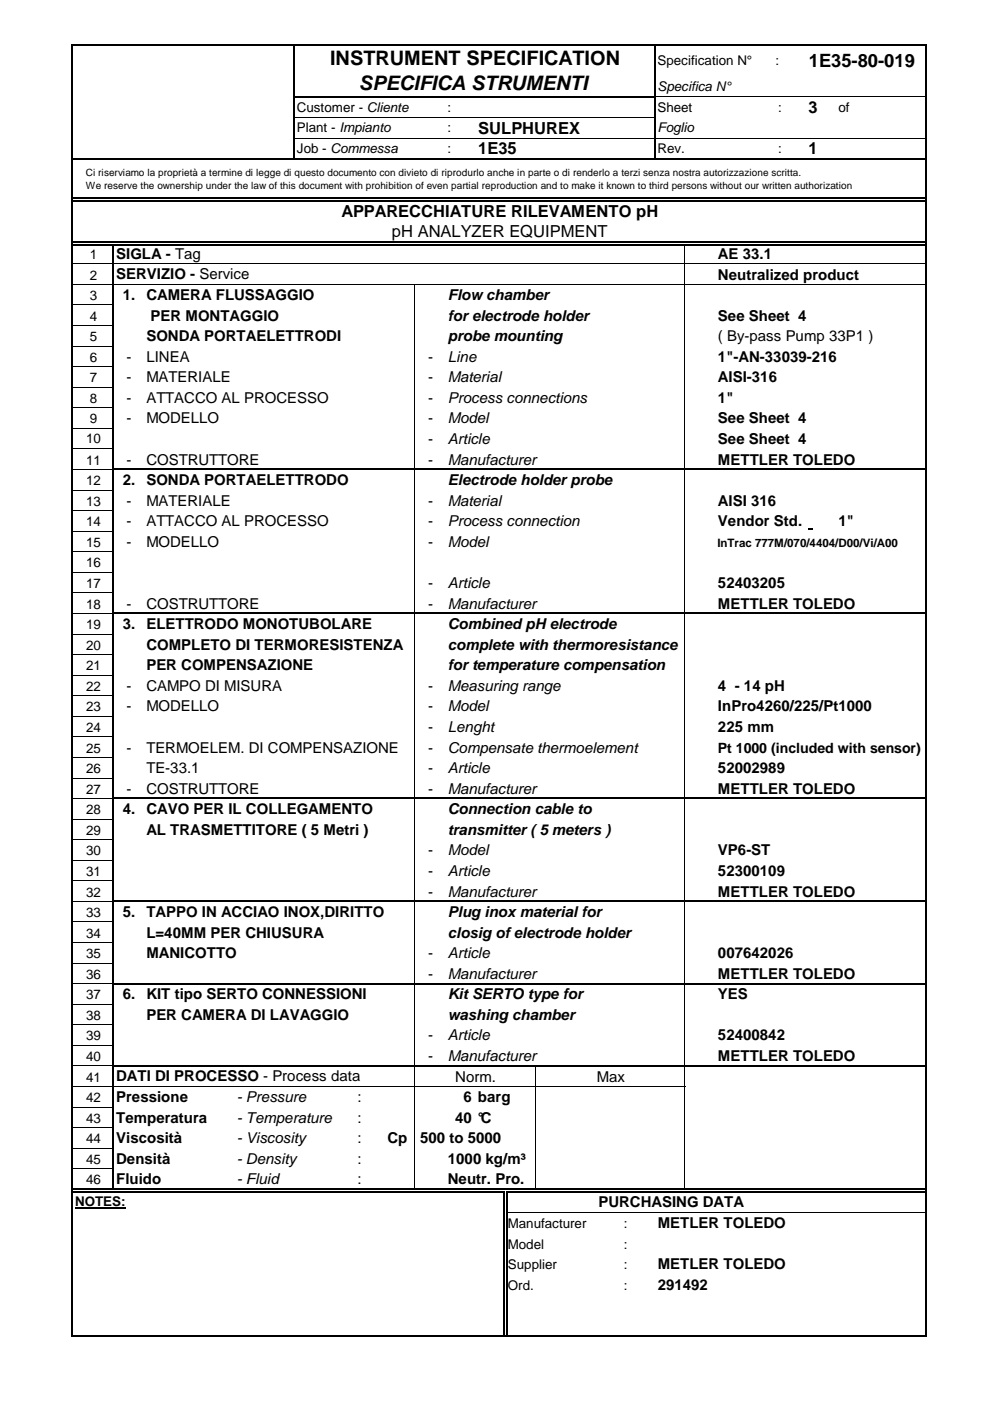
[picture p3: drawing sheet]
<svg xmlns="http://www.w3.org/2000/svg" width="210mm" height="297mm" viewBox="0 0 210 297" stroke-linecap="round" stroke-linejoin="round" font-family="sans-serif">
<defs><g id="words">
<g font-size="4.2">
<text x="70" y="13.8">INSTRUMENT SPECIFICATION</text>
<text x="76.1" y="19.1">SPECIFICA STRUMENTI</text>
</g>
<text font-size="3.9" x="171.5" y="14.3">1E35-80-019</text>
<g font-size="3.5">
<text x="101.4" y="28.4">SULPHUREX</text>
<text x="171.4" y="24">3</text>
<text x="101.4" y="32.7">1E35</text>
<text x="171.4" y="32.7">1</text>
<text x="72.4" y="45.9">APPARECCHIATURE RILEVAMENTO pH</text>
<text x="83.1" y="50.2">pH ANALYZER EQUIPMENT</text>
</g>
<g font-size="3.2">
<text x="24.6" y="54.8">SIGLA - Tag</text>
<text x="24.6" y="59.2">SERVIZIO - Service</text>
<text x="152.2" y="59.3">Neutralized product</text>
<text x="152.2" y="54.9">AE 33.1</text>
<text x="26" y="63.6">1.</text>
<text x="31" y="63.6">CAMERA FLUSSAGGIO</text>
<text x="95" y="63.6">Flow chamber</text>
<text x="31.9" y="68">PER MONTAGGIO</text>
<text x="95" y="68">for electrode holder</text>
<text x="152.2" y="68">See Sheet 4</text>
<text x="26.8" y="76.7">-</text>
<text x="31" y="72.3">SONDA PORTAELETTRODI</text>
<text x="31" y="76.7">LINEA</text>
<text x="90.8" y="76.7">-</text>
<text x="95" y="76.7">Line</text>
<text x="95" y="72.3">probe mounting</text>
<text x="152.2" y="76.7">1&quot;-AN-33039-216</text>
<text x="152.2" y="72.3">( By-pass Pump 33P1 )</text>
<text x="26.8" y="81.1">-</text>
<text x="31" y="81.1">MATERIALE</text>
<text x="90.8" y="81.1">-</text>
<text x="95" y="81.1">Material</text>
<text x="152.2" y="81.1">AISI-316</text>
<text x="26.8" y="85.4">-</text>
<text x="26.8" y="89.8">-</text>
<text x="31" y="85.4">ATTACCO AL PROCESSO</text>
<text x="31" y="89.8">MODELLO</text>
<text x="90.8" y="85.4">-</text>
<text x="90.8" y="89.8">-</text>
<text x="95" y="85.4">Process connections</text>
<text x="95" y="89.8">Model</text>
<text x="152.2" y="85.4">1&quot;</text>
<text x="152.2" y="89.8">See Sheet 4</text>
<text x="90.8" y="94.1">-</text>
<text x="95" y="94.1">Article</text>
<text x="152.2" y="94.1">See Sheet 4</text>
<text x="26.8" y="98.5">-</text>
<text x="31" y="98.5">COSTRUTTORE</text>
<text x="90.8" y="98.5">-</text>
<text x="95" y="98.5">Manufacturer</text>
<text x="152.2" y="98.5">METTLER TOLEDO</text>
<text x="26" y="102.9">2.</text>
<text x="26.8" y="107.2">-</text>
<text x="31" y="107.2">MATERIALE</text>
<text x="31" y="102.9">SONDA PORTAELETTRODO</text>
<text x="90.8" y="107.2">-</text>
<text x="95" y="102.9">Electrode holder probe</text>
<text x="95" y="107.2">Material</text>
<text x="152.2" y="107.2">AISI 316</text>
<text x="26.8" y="111.6">-</text>
<text x="31" y="111.6">ATTACCO AL PROCESSO</text>
<text x="90.8" y="111.6">-</text>
<text x="95" y="111.6">Process connection</text>
<text x="152.2" y="111.6">Vendor Std.</text>
<text x="177.8" y="111.6">1&quot;</text>
<text x="26.8" y="116">-</text>
<text x="31" y="116">MODELLO</text>
<text x="90.8" y="116">-</text>
<text x="95" y="116">Model</text>
<text x="90.8" y="124.7">-</text>
<text x="95" y="124.7">Article</text>
<text x="152.2" y="124.7">52403205</text>
<text x="26.8" y="129">-</text>
<text x="31" y="129">COSTRUTTORE</text>
<text x="90.8" y="129">-</text>
<text x="95" y="129">Manufacturer</text>
<text x="152.2" y="129">METTLER TOLEDO</text>
<text x="26" y="133.4">3.</text>
<text x="31" y="137.8">COMPLETO DI TERMORESISTENZA</text>
<text x="31" y="133.4">ELETTRODO MONOTUBOLARE</text>
<text x="95" y="133.4">Combined pH electrode</text>
<text x="95" y="137.8">complete with thermoresistance</text>
<text x="31" y="142.1">PER COMPENSAZIONE</text>
<text x="95" y="142.1">for temperature compensation</text>
<text x="26.8" y="146.5">-</text>
<text x="31" y="146.5">CAMPO DI MISURA</text>
<text x="90.8" y="146.5">-</text>
<text x="95" y="146.5">Measuring range</text>
<text x="152.2" y="146.5">4 - 14 pH</text>
<text x="26.8" y="150.8">-</text>
<text x="31" y="150.8">MODELLO</text>
<text x="90.8" y="150.8">-</text>
<text x="90.8" y="155.2">-</text>
<text x="95" y="155.2">Lenght</text>
<text x="95" y="150.8">Model</text>
<text x="152.2" y="155.2">225 mm</text>
<text x="152.2" y="150.8">InPro4260/225/Pt1000</text>
<text x="26.8" y="159.6">-</text>
<text x="31" y="159.6">TERMOELEM. DI COMPENSAZIONE</text>
<text x="90.8" y="159.6">-</text>
<text x="95" y="159.6">Compensate thermoelement</text>
<text x="31" y="163.9">TE-33.1</text>
<text x="90.8" y="163.9">-</text>
<text x="95" y="163.9">Article</text>
<text x="152.2" y="163.9">52002989</text>
<text x="26" y="172.6">4.</text>
<text x="26.8" y="168.3">-</text>
<text x="31" y="168.3">COSTRUTTORE</text>
<text x="31" y="172.6">CAVO PER IL COLLEGAMENTO</text>
<text x="90.8" y="168.3">-</text>
<text x="95" y="172.6">Connection cable to</text>
<text x="95" y="168.3">Manufacturer</text>
<text x="152.2" y="168.3">METTLER TOLEDO</text>
<text x="31" y="177">AL TRASMETTITORE ( 5 Metri )</text>
<text x="95" y="177">transmitter ( 5 meters )</text>
<text x="90.8" y="181.4">-</text>
<text x="90.8" y="185.7">-</text>
<text x="95" y="181.4">Model</text>
<text x="95" y="185.7">Article</text>
<text x="152.2" y="181.4">VP6-ST</text>
<text x="152.2" y="185.7">52300109</text>
<text x="90.8" y="190.1">-</text>
<text x="95" y="190.1">Manufacturer</text>
<text x="152.2" y="190.1">METTLER TOLEDO</text>
<text x="26" y="194.4">5.</text>
<text x="31" y="194.4">TAPPO IN ACCIAO INOX,DIRITTO</text>
<text x="95" y="194.4">Plug inox material for</text>
<text x="31" y="198.8">L=40MM PER CHIUSURA</text>
<text x="31" y="203.2">MANICOTTO</text>
<text x="90.8" y="203.2">-</text>
<text x="95" y="203.2">Article</text>
<text x="95" y="198.8">closig of electrode holder</text>
<text x="152.2" y="203.2">007642026</text>
<text x="90.8" y="207.5">-</text>
<text x="95" y="207.5">Manufacturer</text>
<text x="152.2" y="207.5">METTLER TOLEDO</text>
<text x="26" y="211.9">6.</text>
<text x="31" y="211.9">KIT tipo SERTO CONNESSIONI</text>
<text x="95" y="211.9">Kit SERTO type for</text>
<text x="152.2" y="211.9">YES</text>
<text x="31" y="216.2">PER CAMERA DI LAVAGGIO</text>
<text x="90.8" y="220.6">-</text>
<text x="95" y="220.6">Article</text>
<text x="95" y="216.2">washing chamber</text>
<text x="152.2" y="220.6">52400842</text>
<text x="90.8" y="225">-</text>
<text x="95" y="225">Manufacturer</text>
<text x="152.2" y="225">METTLER TOLEDO</text>
<text x="24.6" y="229.2">DATI DI PROCESSO - Process data</text>
<text x="24.6" y="233.7">Pressione</text>
<text x="50.2" y="233.7">- Pressure</text>
<text x="75.8" y="233.7">:</text>
<text x="96.5" y="229.3">Norm.</text>
<text x="98.3" y="233.7">6 barg</text>
<text x="126.6" y="229.3">Max</text>
<text x="24.6" y="238">Temperatura</text>
<text x="50.2" y="238">- Temperature</text>
<text x="75.8" y="238">:</text>
<text x="96.5" y="238">40 °C</text>
<text x="24.6" y="242.4">Viscosità</text>
<text x="50.2" y="242.4">- Viscosity</text>
<text x="75.8" y="242.4">:</text>
<text x="82.2" y="242.4">Cp</text>
<text x="89.1" y="242.4">500 to 5000</text>
<text x="24.6" y="246.8">Densità</text>
<text x="24.6" y="251">Fluido</text>
<text x="50.2" y="246.8">- Density</text>
<text x="50.2" y="251">- Fluid</text>
<text x="75.8" y="246.8">:</text>
<text x="75.8" y="251">:</text>
<text x="95" y="246.8">1000 kg/m³</text>
<text x="95" y="251">Neutr. Pro.</text>
<text x="126.9" y="256">PURCHASING DATA</text>
<text x="139.4" y="260.4">METLER TOLEDO</text>
<text x="139.4" y="269.1">METLER TOLEDO</text>
<text x="139.4" y="273.4">291492</text>
</g>
<text font-size="3" x="152.2" y="159.6">Pt 1000 (included with sensor)</text>
<g font-size="2.8">
<text x="139.4" y="13.8">Specification N°</text>
<text x="164.4" y="13.8">:</text>
<text x="62.9" y="23.7">Customer - Cliente</text>
<text x="94.9" y="23.7">:</text>
<text x="139.4" y="19.3">Specifica N°</text>
<text x="139.4" y="23.7">Sheet</text>
<text x="165" y="23.7">:</text>
<text x="177.8" y="23.7">of</text>
<text x="62.9" y="28.1">Plant - Impianto</text>
<text x="94.9" y="28.1">:</text>
<text x="139.4" y="28.1">Foglio</text>
<text x="62.9" y="32.4">Job - Commessa</text>
<text x="94.9" y="32.4">:</text>
<text x="139.4" y="32.4">Rev.</text>
<text x="165" y="32.4">:</text>
<text x="19" y="54.9">1</text>
<text x="19" y="59.3">2</text>
<text x="19" y="63.6">3</text>
<text x="19" y="68">4</text>
<text x="19" y="72.3">5</text>
<text x="19" y="76.7">6</text>
<text x="19" y="81.1">7</text>
<text x="19" y="85.4">8</text>
<text x="19" y="89.8">9</text>
<text x="18.3" y="94">10</text>
<text x="18.3" y="98.5">11</text>
<text x="18.3" y="102.9">12</text>
<text x="18.3" y="107.2">13</text>
<text x="18.3" y="111.6">14</text>
<text x="18.3" y="116">15</text>
<text x="18.3" y="120.3">16</text>
<text x="18.3" y="124.7">17</text>
<text x="18.3" y="129">18</text>
<text x="18.3" y="133.4">19</text>
<text x="18.3" y="137.8">20</text>
<text x="18.3" y="142.1">21</text>
<text x="18.3" y="146.5">22</text>
<text x="18.3" y="150.8">23</text>
<text x="18.3" y="155.2">24</text>
<text x="18.3" y="159.6">25</text>
<text x="18.3" y="163.9">26</text>
<text x="18.3" y="168.3">27</text>
<text x="18.3" y="172.6">28</text>
<text x="18.3" y="177">29</text>
<text x="18.3" y="181.4">30</text>
<text x="18.3" y="185.7">31</text>
<text x="18.3" y="190.1">32</text>
<text x="18.3" y="194.4">33</text>
<text x="18.3" y="198.8">34</text>
<text x="18.3" y="203.2">35</text>
<text x="18.3" y="207.5">36</text>
<text x="18.3" y="211.9">37</text>
<text x="18.3" y="216.2">38</text>
<text x="18.3" y="220.6">39</text>
<text x="18.3" y="225">40</text>
<text x="18.3" y="229.3">41</text>
<text x="18.3" y="233.7">42</text>
<text x="18.3" y="238">43</text>
<text x="18.3" y="242.4">44</text>
<text x="18.3" y="246.8">45</text>
<text x="18.3" y="251">46</text>
<text x="16" y="255.7">NOTES:</text>
<text x="107.7" y="260.4">Manufacturer</text>
<text x="132.3" y="260.4">:</text>
<text x="107.7" y="264.7">Model</text>
<text x="107.7" y="269.1">Supplier</text>
<text x="132.3" y="264.7">:</text>
<text x="132.3" y="269.1">:</text>
<text x="107.7" y="273.4">Ord.</text>
<text x="132.3" y="273.4">:</text>
</g>
<text font-size="2.5" x="152.1" y="116">InTrac 777M/070/4404/D00/Vi/A00</text>
<g font-size="2.1">
<text x="18.2" y="37.3">Ci riserviamo la proprietà a termine di legge di questo documento con divieto di riprodurlo anche in parte o di renderlo a terzi senza nostra autorizzazione scritta.</text>
<text x="18.2" y="40.2">We reserve the ownership under the law of this document with prohibition of even partial reproduction and to make it known to third persons without our written authorization</text>
</g>
</g></defs>
<path d="M171.4 111.9h.9v.4h-.9zM106.6 252.6h.3v.3h-.3zM106.6 251.9h1v.3h-1zM107.3 252.6h.3v.3h-.3z" fill="#000"/>
<path d="M16 256.1h10.7" fill="none" stroke="#000" stroke-width=".3"/>
<g fill="none" stroke="#000" stroke-width=".34">
<path d="M15.4 9.4v273.9M15.5 9.5h181M62.4 9.7v24.1M138.8 9.7v24.1M196.3 9.7v273.6M15.5 33.6h181M62.5 20.5h76.5M15.5 42h180.7M15.5 42.7h180.7M15.5 51.2h180.7M15.5 51.9h180.7M24 52.1v199.8"/>
<path d="M24.2 99.5h172.3M24.2 130h172.3M24.2 169.3h172.3M24.2 191.1h172.3M24.2 208.5h172.3M24.2 226h172.3M15.5 252.1h91.1M15.5 252.7h91.1M106.8 252.9v30.1M107.4 252.9v30.1M107.6 252.1h88.6M107.6 252.7h88.6"/>
<path d="M15.5 283.2h181"/>
</g>
<g fill="none" stroke="#000" stroke-width=".21">
<path d="M62.5 29.3h76.1M62.5 24.9h76.1M139 29.3h57.2M139 20.6h57.2M15.5 55.9h8.3M24.2 55.9h172M145.2 52.1v47.3M15.5 60.3h8.3M15.5 64.7h8.3M15.5 69h8.3M15.5 73.4h8.3M15.5 77.7h8.3"/>
<path d="M24.2 60.3h172M87.9 60.3v39.1M15.5 99.5h8.3M15.5 82.1h8.3M15.5 86.5h8.3M15.5 90.8h8.3M15.5 95.2h8.3M87.9 99.7v30.2M145.2 99.7v30.2M15.5 103.9h8.3M15.5 108.3h8.3M15.5 112.6h8.3"/>
<path d="M15.5 117h8.3M15.5 130.1h8.3M15.5 121.3h8.3M15.5 125.7h8.3M15.5 134.4h8.3M15.5 138.8h8.3M87.9 130.2v38.9M145.2 130.2v38.9M15.5 143.2h8.3M15.5 147.5h8.3M15.5 151.9h8.3M15.5 156.2h8.3"/>
<path d="M15.5 169.3h8.3M15.5 160.6h8.3M15.5 165h8.3M15.5 173.7h8.3M15.5 178h8.3M87.9 169.5v21.4M145.2 169.5v21.4M15.5 191.1h8.3M15.5 182.4h8.3M15.5 186.8h8.3M15.5 195.5h8.3M15.5 199.8h8.3"/>
<path d="M87.9 191.3v17.1M145.2 191.3v17.1M15.5 208.6h8.3M15.5 204.2h8.3M15.5 212.9h8.3M15.5 217.3h8.3M87.9 208.7v17.1M145.2 208.7v17.1M15.5 226h8.3M15.5 230.4h8.3M15.5 221.6h8.3M15.5 234.7h8.3"/>
<path d="M15.5 239.1h8.3M24.2 230.4h121M87.9 226.1v25.8M113.5 226.1v25.8M145.2 226.1v25.8M15.5 243.4h8.3M15.5 247.8h8.3M107.6 257h88.6"/>
</g>
<use href="#words"/>
</svg>
